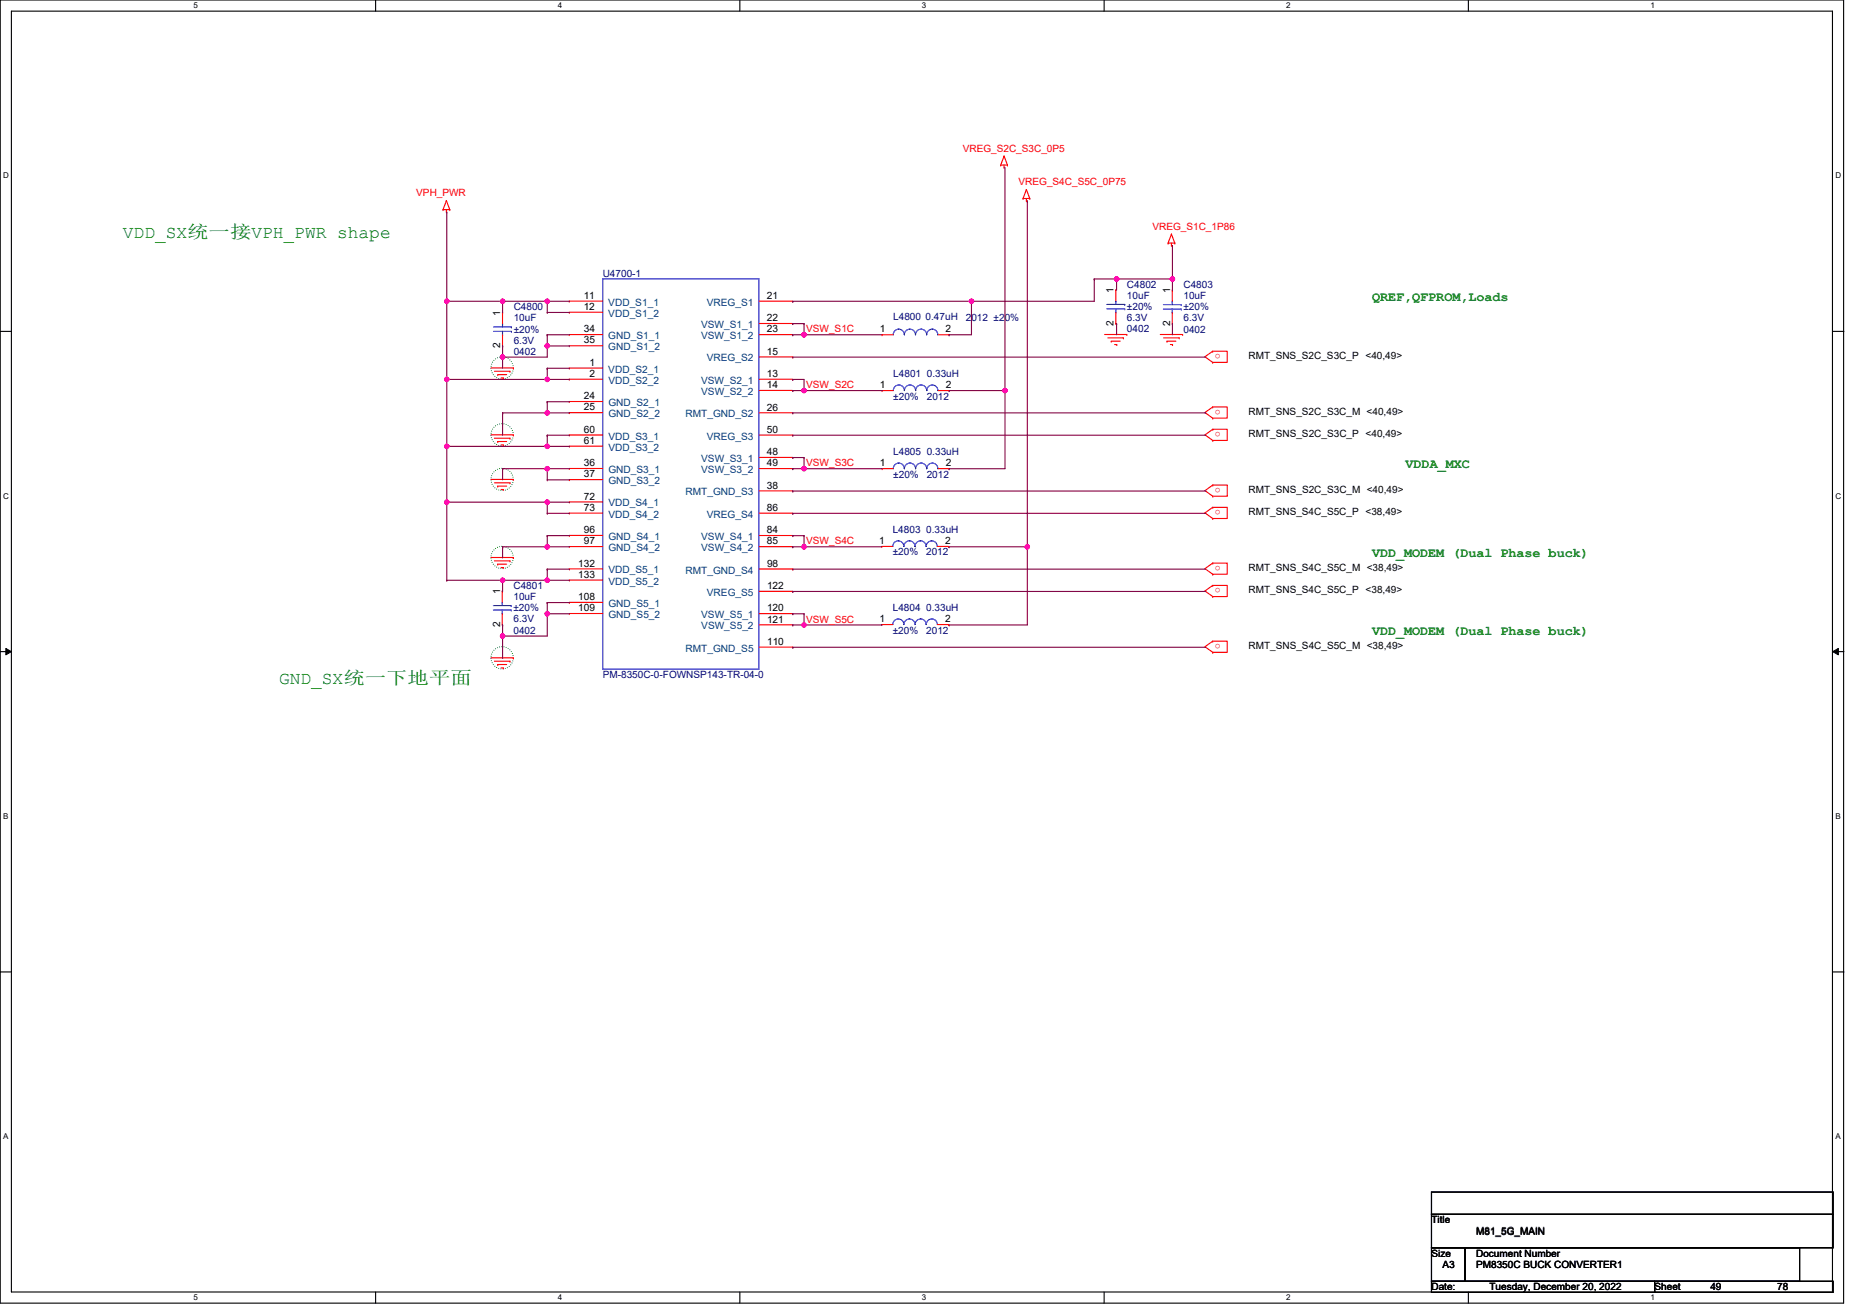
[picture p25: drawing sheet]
<svg xmlns="http://www.w3.org/2000/svg" width="297mm" height="210mm" viewBox="0 0 297 210" stroke-linecap="round" stroke-linejoin="round" font-family="sans-serif">
<defs><g id="words">
<g font-size="2.8" fill="#008000">
<text x="19.6" y="37.9">VDD_SX统级删VPH_PWR shape</text>
<text x="44.5" y="109.1">GND_SX统级电电统统</text>
</g>
<g font-size="2.1" fill="#008000">
<text x="218.8" y="48">QREF,QFPROM,Loads</text>
<text x="224.1" y="74.7">VDDA_MXC</text>
<text x="218.8" y="88.9">VDD_MODEM (Dual Phase buck)</text>
<text x="218.8" y="101.4">VDD_MODEM (Dual Phase buck)</text>
</g>
<g font-size="1.6" fill="#f00">
<text x="153.5" y="24.2">VREG_S2C_S3C_0P5</text>
<text x="162.4" y="29.5">VREG_S4C_S5C_0P75</text>
<text x="66.4" y="31.3">VPH_PWR</text>
<text x="183.8" y="36.6">VREG_S1C_1P86</text>
<text x="128.5" y="53">VSW_S1C</text>
<text x="194.6" y="56.5" transform="rotate(180 194.6 56.5)">o</text>
<text x="128.5" y="61.9">VSW_S2C</text>
<text x="194.6" y="65.4" transform="rotate(180 194.6 65.4)">o</text>
<text x="194.6" y="68.9" transform="rotate(180 194.6 68.9)">o</text>
<text x="128.5" y="74.4">VSW_S3C</text>
<text x="194.6" y="77.8" transform="rotate(180 194.6 77.8)">o</text>
<text x="194.6" y="81.4" transform="rotate(180 194.6 81.4)">o</text>
<text x="128.5" y="86.8">VSW_S4C</text>
<text x="194.6" y="90.3" transform="rotate(180 194.6 90.3)">o</text>
<text x="194.6" y="93.8" transform="rotate(180 194.6 93.8)">o</text>
<text x="128.6" y="99.3">VSW_S5C</text>
<text x="194.6" y="102.7" transform="rotate(180 194.6 102.7)">o</text>
</g>
<g font-size="1.6">
<text x="93.1" y="47.7">11</text>
<text x="122.3" y="47.7">21</text>
<text x="177.5" y="46.8" transform="rotate(-90 177.5 46.8)">1</text>
<text x="186.6" y="46.8" transform="rotate(-90 186.6 46.8)">1</text>
<text x="79.8" y="50.4" transform="rotate(-90 79.8 50.4)">1</text>
<text x="93.1" y="49.5">12</text>
<text x="93.1" y="53">34</text>
<text x="122.3" y="51.2">22</text>
<text x="122.3" y="53">23</text>
<text x="140.3" y="53">1</text>
<text x="150.8" y="53">2</text>
<text x="177.5" y="51.9" transform="rotate(-90 177.5 51.9)">2</text>
<text x="186.6" y="52" transform="rotate(-90 186.6 52)">2</text>
<text x="79.8" y="55.5" transform="rotate(-90 79.8 55.5)">2</text>
<text x="93.1" y="54.8">35</text>
<text x="94" y="58.3">1</text>
<text x="122.3" y="56.6">15</text>
<text x="199.1" y="57.3">RMT_SNS_S2C_S3C_P &lt;40,49&gt;</text>
<text x="93.1" y="63.7">24</text>
<text x="93.1" y="65.5">25</text>
<text x="94" y="60.1">2</text>
<text x="122.3" y="60.1">13</text>
<text x="122.3" y="61.9">14</text>
<text x="122.3" y="65.5">26</text>
<text x="140.3" y="61.9">1</text>
<text x="150.8" y="61.9">2</text>
<text x="93.1" y="69">60</text>
<text x="93.1" y="70.8">61</text>
<text x="122.3" y="69">50</text>
<text x="199.1" y="66.2">RMT_SNS_S2C_S3C_M &lt;40,49&gt;</text>
<text x="199.1" y="69.7">RMT_SNS_S2C_S3C_P &lt;40,49&gt;</text>
<text x="93.1" y="74.4">36</text>
<text x="93.1" y="76.1">37</text>
<text x="122.3" y="72.6">48</text>
<text x="122.3" y="74.4">49</text>
<text x="122.3" y="77.9">38</text>
<text x="140.3" y="74.4">1</text>
<text x="150.8" y="74.4">2</text>
<text x="93.1" y="79.7">72</text>
<text x="93.1" y="81.5">73</text>
<text x="122.3" y="81.5">86</text>
<text x="199.1" y="82.2">RMT_SNS_S4C_S5C_P &lt;38,49&gt;</text>
<text x="199.1" y="78.6">RMT_SNS_S2C_S3C_M &lt;40,49&gt;</text>
<text x="93.1" y="85">96</text>
<text x="93.1" y="86.8">97</text>
<text x="122.3" y="85.1">84</text>
<text x="122.3" y="86.8">85</text>
<text x="140.2" y="86.8">1</text>
<text x="150.7" y="86.8">2</text>
<text x="79.7" y="94.8" transform="rotate(-90 79.7 94.8)">1</text>
<text x="92.2" y="90.4">132</text>
<text x="92.2" y="92.2">133</text>
<text x="92.2" y="95.7">108</text>
<text x="122.3" y="90.4">98</text>
<text x="122.3" y="94">122</text>
<text x="199.1" y="91.1">RMT_SNS_S4C_S5C_M &lt;38,49&gt;</text>
<text x="199.1" y="94.6">RMT_SNS_S4C_S5C_P &lt;38,49&gt;</text>
<text x="79.7" y="100" transform="rotate(-90 79.7 100)">2</text>
<text x="92.2" y="97.5">109</text>
<text x="122.3" y="97.5">120</text>
<text x="122.3" y="99.3">121</text>
<text x="140.2" y="99.3">1</text>
<text x="150.7" y="99.3">2</text>
<text x="122.3" y="102.9">110</text>
<text x="199.1" y="103.5">RMT_SNS_S4C_S5C_M &lt;38,49&gt;</text>
<text x="228.2" y="195.1">Title</text>
<text x="235.3" y="196.9">M81_5G_MAIN</text>
<text x="228.2" y="200.5">Size</text>
<text x="230" y="202.2">A3</text>
<text x="235.3" y="200.5">Document Number</text>
<text x="235.3" y="202.2">PM8350C BUCK CONVERTER1</text>
<text x="228.2" y="205.8">Date:</text>
<text x="237.5" y="205.8">Tuesday, December 20, 2022</text>
<text x="263.8" y="205.8">Sheet</text>
<text x="272.7" y="205.8">49</text>
<text x="283.4" y="205.8">78</text>
</g>
<g font-size="1.6" fill="#000080">
<text x="96.1" y="44.1">U4700-1</text>
<text x="179.7" y="45.9">C4802</text>
<text x="179.7" y="47.7">10uF</text>
<text x="188.7" y="45.9">C4803</text>
<text x="188.7" y="47.7">10uF</text>
<text x="81.9" y="49.5">C4800</text>
<text x="81.9" y="51.3">10uF</text>
<text x="81.9" y="53">±20%</text>
<text x="142.4" y="51.1">L4800 0.47uH</text>
<text x="154" y="51.3">2012 ±20%</text>
<text x="179.7" y="53">0402</text>
<text x="179.7" y="51.2">6.3V</text>
<text x="179.7" y="49.5">±20%</text>
<text x="188.7" y="53">0402</text>
<text x="188.7" y="51.3">6.3V</text>
<text x="188.7" y="49.5">±20%</text>
<text x="81.9" y="56.6">0402</text>
<text x="81.9" y="54.8">6.3V</text>
<text x="142.4" y="60.2">L4801 0.33uH</text>
<text x="142.4" y="63.7">±20%</text>
<text x="147.8" y="63.7">2012</text>
<text x="142.4" y="72.6">L4805 0.33uH</text>
<text x="142.4" y="76.2">±20%</text>
<text x="147.8" y="76.2">2012</text>
<text x="142.3" y="85">L4803 0.33uH</text>
<text x="142.3" y="88.6">±20%</text>
<text x="147.7" y="88.6">2012</text>
<text x="81.9" y="93.9">C4801</text>
<text x="81.9" y="95.7">10uF</text>
<text x="81.9" y="101">0402</text>
<text x="81.9" y="99.3">6.3V</text>
<text x="81.9" y="97.5">±20%</text>
<text x="142.3" y="97.5">L4804 0.33uH</text>
<text x="142.3" y="101">±20%</text>
<text x="147.7" y="101">2012</text>
<text x="96.1" y="108.2">PM-8350C-0-FOWNSP143-TR-04-0</text>
</g>
<g font-size="1.6" fill="#004080">
<text x="97" y="48.8">VDD_S1_1</text>
<text x="97" y="50.5">VDD_S1_2</text>
<text x="111.8" y="52.3">VSW_S1_1</text>
<text x="112.7" y="48.8">VREG_S1</text>
<text x="97" y="54.1">GND_S1_1</text>
<text x="97" y="55.9">GND_S1_2</text>
<text x="97" y="59.4">VDD_S2_1</text>
<text x="111.8" y="54.1">VSW_S1_2</text>
<text x="112.7" y="57.7">VREG_S2</text>
<text x="97" y="61.2">VDD_S2_2</text>
<text x="97" y="64.8">GND_S2_1</text>
<text x="111.8" y="61.2">VSW_S2_1</text>
<text x="111.8" y="63">VSW_S2_2</text>
<text x="97" y="66.5">GND_S2_2</text>
<text x="97" y="70.1">VDD_S3_1</text>
<text x="97" y="71.9">VDD_S3_2</text>
<text x="109.3" y="66.6">RMT_GND_S2</text>
<text x="112.7" y="70.1">VREG_S3</text>
<text x="97" y="75.4">GND_S3_1</text>
<text x="97" y="77.2">GND_S3_2</text>
<text x="111.8" y="73.7">VSW_S3_1</text>
<text x="111.8" y="75.5">VSW_S3_2</text>
<text x="97" y="80.8">VDD_S4_1</text>
<text x="97" y="82.6">VDD_S4_2</text>
<text x="109.3" y="79">RMT_GND_S3</text>
<text x="112.7" y="82.6">VREG_S4</text>
<text x="97" y="86.1">GND_S4_1</text>
<text x="97" y="87.9">GND_S4_2</text>
<text x="111.8" y="86.1">VSW_S4_1</text>
<text x="111.8" y="87.9">VSW_S4_2</text>
<text x="97" y="91.5">VDD_S5_1</text>
<text x="97" y="93.2">VDD_S5_2</text>
<text x="109.3" y="91.5">RMT_GND_S4</text>
<text x="112.7" y="95">VREG_S5</text>
<text x="97" y="96.8">GND_S5_1</text>
<text x="97" y="98.6">GND_S5_2</text>
<text x="111.8" y="98.6">VSW_S5_1</text>
<text x="111.8" y="100.4">VSW_S5_2</text>
<text x="109.3" y="103.9">RMT_GND_S5</text>
</g>
<g font-size="1.3">
<text x="30.9" y="1.3">5</text>
<text x="88.9" y="1.3">4</text>
<text x="147" y="1.3">3</text>
<text x="205.1" y="1.3">2</text>
<text x="263.2" y="1.3">1</text>
<text x=".5" y="28.5">D</text>
<text x="292.6" y="28.5">D</text>
<text x=".5" y="79.5">C</text>
<text x="292.7" y="79.5">C</text>
<text x=".5" y="130.6">B</text>
<text x="292.7" y="130.6">B</text>
<text x=".5" y="181.7">A</text>
<text x="292.7" y="181.7">A</text>
<text x="30.9" y="207.4">5</text>
<text x="88.9" y="207.4">4</text>
<text x="147" y="207.4">3</text>
<text x="205.1" y="207.4">2</text>
<text x="263.2" y="207.4">1</text>
</g>
</g></defs>
<path d="M0 0h293.9v207.9h-293.9zM1.8 1.8h290.4v204.3h-290.4z" fill="none" stroke="#000" stroke-width=".18"/>
<g fill="#fff">
<path d="M30.9 .2h.7v1.4h-.7z"/>
<path d="M30.9 206.3h.7v1.4h-.7z"/>
</g>
<path d="M59.9 0v1.8M59.9 206.1v1.8" fill="none" stroke="#000" stroke-width=".18"/>
<g fill="#fff">
<path d="M88.9 .2h.7v1.4h-.7z"/>
<path d="M88.9 206.3h.7v1.4h-.7z"/>
</g>
<path d="M118 0v1.8M118 206.1v1.8" fill="none" stroke="#000" stroke-width=".18"/>
<g fill="#fff">
<path d="M147 .2h.7v1.4h-.7z"/>
<path d="M147 206.3h.7v1.4h-.7z"/>
</g>
<path d="M176 0v1.8M176 206.1v1.8" fill="none" stroke="#000" stroke-width=".18"/>
<g fill="#fff">
<path d="M205.1 .2h.7v1.4h-.7z"/>
<path d="M205.1 206.3h.7v1.4h-.7z"/>
</g>
<path d="M234.1 0v1.8M234.1 206.1v1.8" fill="none" stroke="#000" stroke-width=".18"/>
<g fill="#fff">
<path d="M263.2 .2h.7v1.4h-.7z"/>
<path d="M263.2 206.3h.7v1.4h-.7z"/>
<path d="M.5 27.3h.9v1.4h-.9z"/>
<path d="M292.6 27.3h1v1.4h-1z"/>
<path d="M.5 78.4h.9v1.4h-.9z"/>
<path d="M292.7 78.4h.9v1.4h-.9z"/>
</g>
<path d="M0 52.9h1.8M292.2 52.9h1.8" fill="none" stroke="#000" stroke-width=".18"/>
<g fill="#fff">
<path d="M.5 129.5h.8v1.4h-.8z"/>
<path d="M292.7 129.5h.8v1.4h-.8z"/>
</g>
<path d="M0 103.9h1.8M292.2 103.9h1.8" fill="none" stroke="#000" stroke-width=".18"/>
<path d="M.9 103.4l.9 .5-.9 .5zM292.2 103.9l.9-.5v1z" fill="#000"/>
<path d="M.9 103.4l.9 .5-.9 .5zM292.2 103.9l.9-.5v1z" fill="none" stroke="#000" stroke-width=".16"/>
<g fill="#fff">
<path d="M.5 180.6h.8v1.4h-.8z"/>
<path d="M292.7 180.6h.8v1.4h-.8z"/>
</g>
<path d="M0 155h1.8M292.2 155h1.8M228.2 190.1h64.1v3.6h-64.1zM228.2 193.7h64.1v5.3h-64.1zM228.2 199h5.4v5.4h-5.4zM233.6 199h53.3v5.4h-53.3zM228.2 204.4h35.6v1.7h-35.6zM263.8 204.4h28.5v1.7h-28.5z" fill="none" stroke="#000" stroke-width=".18"/>
<g fill="none" stroke="#008000" stroke-width=".18" stroke-dasharray="0 .4">
<circle cx="80.1" cy="58.7" r="1.78"/>
<circle cx="80.1" cy="69.4" r="1.78"/>
<circle cx="80.1" cy="76.5" r="1.78"/>
<circle cx="80.1" cy="88.9" r="1.78"/>
<circle cx="80.1" cy="104.9" r="1.78"/>
</g>
<g fill="none" stroke="#f00" stroke-width=".18">
<path d="M70.6 33.4h.1M70.6 33.4h1.1M71.2 33.8h.1M71.2 32h.1M71.2 33.4v.4M71.2 32l.5 1.4M71.2 32l-.6 1.4M71.7 33.4h.1M159.6 26.3h.1M159.6 26.3h1M160.1 26.7h.1M160.1 24.9h.1"/>
<path d="M160.1 26.3v.4M160.1 24.9l.5 1.4M160.1 24.9l-.5 1.4M160.6 26.3h.1M163.1 31.7h.1M163.1 31.7h1.1M163.7 32h.1M163.7 30.2h.1M163.7 31.7v.3M163.7 30.2l.5 1.5M163.7 30.2l-.6 1.5M164.2 31.7h.1"/>
<path d="M186.2 38.8h.1M186.2 38.8h1.1M186.8 39.1h.1M186.8 37.3h.1M186.8 38.8v.3M186.8 37.3l.5 1.5M186.8 37.3l-.6 1.5M187.3 38.8h.1M78.3 58.7h3.5M78.8 59.2h2.5M79.4 59.8h.1M79.4 59.8h1.4"/>
<path d="M80.1 49.8h.1M80.1 49.8v1.8M80.1 55.2h.1M80.1 53.4v1.8M81.3 59.2h.1M81.8 58.7h.1M90.8 48h.1M90.8 48h5.3M90.8 49.8h.1M90.8 49.8h5.3M90.8 53.4h.1M90.8 53.4h5.3"/>
<path d="M90.8 55.1h.1M90.8 55.1h5.3M90.8 58.7h.1M90.8 58.7h5.3M121 48h5.4M121 51.6h5.4M121 53.4h5.4M121 56.9h5.4M126.4 48h.1M126.4 51.6h.1M126.4 53.4h.1M126.4 56.9h.1"/>
<path d="M140.6 53.4h.1M140.6 53.4h1.8M149.5 53.4h1.8M151.3 53.4h.1M176.1 53.4h3.6M176.6 53.9h2.5M177.2 54.4h.1M177.2 54.4h1.4M177.7 55h.4M177.9 46.2h.1M177.9 46.2v1.8M177.9 51.6h.1"/>
<path d="M177.9 49.8v1.8M178.1 55h.1M179.1 53.9h.1M179.7 53.4h.1M185 53.4h3.6M185.5 53.9h2.5M186.1 54.4h.1M186.1 54.4h1.4M186.6 55h.4M186.9 46.3h.1M186.9 46.3v1.8M186.9 51.6h.1"/>
<path d="M186.9 49.8v1.8M187 55h.1M188 53.9h.1M188.6 53.4h.1M193.4 57.8h.1M193.4 56h.1M193.4 56h2.3v1.8h-2.3M193.4 56l-1.3 .9 1.3 .9M78.3 69.4h3.5M78.3 76.5h3.5M78.8 69.9h2.5M78.8 77h2.5"/>
<path d="M79.4 70.4h.1M79.4 77.5h.1M79.4 70.4h1.4M79.4 77.5h1.4M79.9 60.3h.3M79.9 71h.3M79.9 78.1h.3M80.2 60.3h.1M80.2 71h.1M80.2 78.1h.1M81.3 69.9h.1M81.3 77h.1"/>
<path d="M81.8 69.4h.1M81.8 76.5h.1M90.8 60.5h.1M90.8 60.5h5.3M90.8 64h.1M90.8 64h5.3M90.8 65.8h.1M90.8 65.8h5.3M90.8 69.4h.1M90.8 69.4h5.3M90.8 71.2h.1M90.8 71.2h5.3"/>
<path d="M90.8 74.7h.1M90.8 74.7h5.3M90.8 76.5h.1M90.8 76.5h5.3M121 60.5h5.4M121 62.3h5.4M121 65.8h5.4M121 69.4h5.4M121 73h5.4M121 74.7h5.4M121 78.3h5.4M126.4 60.5h.1"/>
<path d="M126.4 62.3h.1M126.4 65.8h.1M126.4 69.4h.1M126.4 73h.1M126.4 74.7h.1M126.4 78.3h.1M140.6 74.8h.1M140.6 74.8h1.8M140.6 62.3h.1M140.6 62.3h1.8M149.5 74.8h1.8M149.5 62.3h1.8"/>
<path d="M151.3 74.8h.1M151.3 62.3h.1M193.4 66.7h.1M193.4 64.9h.1M193.4 64.9h2.3v1.8h-2.3M193.4 64.9l-1.3 .9 1.3 .9M193.4 70.3h.1M193.4 68.5h.1M193.4 68.5h2.3v1.8h-2.3M193.4 68.5l-1.3 .9 1.3 .9M193.4 79.1h.1M193.4 77.4h.1"/>
<path d="M193.4 77.4h2.3v1.7h-2.3M193.4 77.4l-1.3 .9 1.3 .8M78.3 88.9h3.5M78.8 89.5h2.5M79.4 90h.1M79.4 90h1.4M79.9 90.5h.3M80.1 94.3h.1M80.1 94.3v1.8M80.1 99.6h.1M80.1 97.8v1.8M80.2 90.5h.1"/>
<path d="M81.3 89.5h.1M81.8 88.9h.1M90.8 80.1h.1M90.8 80.1h5.3M90.8 81.8h.1M90.8 81.8h5.3M90.8 85.4h.1M90.8 85.4h5.3M90.8 87.2h.1M90.8 87.2h5.3M90.8 90.7h.1M90.8 90.7h5.3"/>
<path d="M90.8 92.5h.1M90.8 92.5h5.3M90.8 96.1h.1M90.8 96.1h5.3M90.8 97.9h.1M90.8 97.9h5.3M121 81.9h5.4M121 85.4h5.4M121 87.2h5.4M121 90.8h5.4M121 94.3h5.4M121 97.9h5.4"/>
<path d="M121.1 99.7h5.3M126.4 81.9h.1M126.4 85.4h.1M126.4 87.2h.1M126.4 90.8h.1M126.4 94.3h.1M126.4 97.9h.1M126.4 99.7h.1M140.6 87.2h.1M140.6 87.2h1.7M140.6 99.6h.1M140.6 99.6h1.7"/>
<path d="M149.5 87.2h1.7M149.5 99.6h1.7M151.2 87.2h.1M151.2 99.6h.1M193.4 82.7h.1M193.4 80.9h.1M193.4 80.9h2.3v1.8h-2.3M193.4 80.9l-1.3 .9 1.3 .9M193.4 91.6h.1M193.4 89.8h.1M193.4 89.8h2.3v1.8h-2.3M193.4 89.8l-1.3 .9 1.3 .9"/>
<path d="M193.4 95.2h.1M193.4 93.4h.1M193.4 93.4h2.3v1.8h-2.3M193.4 93.4l-1.3 .9 1.3 .9M78.3 104.9h3.5M78.8 105.5h2.5M79.4 106h.1M79.4 106h1.4M79.9 106.5h.3M80.2 106.5h.1M81.3 105.5h.1M81.8 104.9h.1"/>
<path d="M121.1 103.2h5.3M126.4 103.2h.1M193.4 104h.1M193.4 102.3h.1M193.4 102.3h2.3v1.7h-2.3M193.4 102.3l-1.3 .9 1.3 .8"/>
</g>
<g fill="none" stroke="#00f" stroke-width=".18">
<path d="M78.7 52.1h2.8M78.7 52.9h2.8M80.1 51.6h.1M80.1 53.4h.1M80.1 51.6v.5M80.1 52.9v.5M81.5 52.1h.1M81.5 52.9h.1M96.1 44.5h24.9v62.2h-24.9zM142.4 53.4a.88 .88 0 0 1 .9-.9 .88 .88 0 0 1 .9 .9 .88 .88 0 0 1 .9-.9 .88 .88 0 0 1 .9 .9 .88 .88 0 0 1 .9-.9 .88 .88 0 0 1 .8 .9h.1a.88 .88 0 0 1 .8-.9 .88 .88 0 0 1 .9 .9M176.5 48.6h2.8M176.5 49.3h2.8"/>
<path d="M177.9 48h.1M177.9 49.8h.1M177.9 48v.6M177.9 49.3v.5M179.3 48.6h.1M179.3 49.3h.1M185.5 48.6h2.8M185.5 49.3h2.8M186.9 48.1h.1M186.9 49.8h.1M186.9 48.1v.5M186.9 49.3v.5"/>
<path d="M188.3 48.6h.1M188.3 49.3h.1M142.4 74.8a.88 .88 0 0 1 .9-.9 .88 .88 0 0 1 .9 .9 .88 .88 0 0 1 .9-.9 .88 .88 0 0 1 .9 .9 .88 .88 0 0 1 .9-.9 .88 .88 0 0 1 .9 .9 .88 .88 0 0 1 .9-.9 .88 .88 0 0 1 .8 .9M142.4 62.3a.88 .88 0 0 1 .9-.9 .88 .88 0 0 1 .9 .9 .88 .88 0 0 1 .9-.9 .88 .88 0 0 1 .9 .9 .88 .88 0 0 1 .9-.9 .88 .88 0 0 1 .9 .9 .88 .88 0 0 1 .9-.9 .88 .88 0 0 1 .8 .9M78.7 96.6h2.8M78.7 97.3h2.8M80.1 96.1h.1M80.1 97.8h.1M80.1 96.1v.5M80.1 97.3v.5M81.5 96.6h.1M81.5 97.3h.1"/>
<path d="M142.3 87.2a.88 .88 0 0 1 .9-.9 .88 .88 0 0 1 .9 .9 .88 .88 0 0 1 .9-.9 .88 .88 0 0 1 .9 .9 .88 .88 0 0 1 .9-.9 .88 .88 0 0 1 .9 .9 .88 .88 0 0 1 .9-.9 .88 .88 0 0 1 .8 .9M142.3 99.6a.88 .88 0 0 1 .9-.9 .88 .88 0 0 1 .9 .9 .88 .88 0 0 1 .9-.9 .88 .88 0 0 1 .9 .9 .88 .88 0 0 1 .9-.9 .88 .88 0 0 1 .9 .9 .88 .88 0 0 1 .9-.9 .88 .88 0 0 1 .9 .9"/>
</g>
<path d="M160.2 26.7v35.6M160.2 62.3h.1" fill="none" stroke="#800040" stroke-width=".18"/>
<circle cx="160.2" cy="62.3" r=".35" fill="#f0f"/>
<circle cx="160.2" cy="62.3" r=".35" fill="none" stroke="#f0f" stroke-width=".18"/>
<path d="M71.2 33.8h.1M71.2 33.8v26.7M71.2 48.1h.1" fill="none" stroke="#800040" stroke-width=".18"/>
<circle cx="71.2" cy="48.1" r=".35" fill="#f0f"/>
<circle cx="71.2" cy="48.1" r=".35" fill="none" stroke="#f0f" stroke-width=".18"/>
<path d="M71.2 48.1h.1M71.2 48.1h8.9" fill="none" stroke="#800040" stroke-width=".18"/>
<circle cx="80.1" cy="48.1" r=".35" fill="#f0f"/>
<circle cx="80.1" cy="48.1" r=".35" fill="none" stroke="#f0f" stroke-width=".18"/>
<path d="M80.1 48.1h.1M80.1 48.1h10.7M80.1 48.1v1.7M87.3 48.1h.1M87.3 48.1v1.7" fill="none" stroke="#800040" stroke-width=".18"/>
<circle cx="87.3" cy="48.1" r=".35" fill="#f0f"/>
<circle cx="87.3" cy="48.1" r=".35" fill="none" stroke="#f0f" stroke-width=".18"/>
<path d="M126.4 48.1h.1M126.4 48.1h28.5" fill="none" stroke="#800040" stroke-width=".18"/>
<circle cx="154.9" cy="48.1" r=".35" fill="#f0f"/>
<circle cx="154.9" cy="48.1" r=".35" fill="none" stroke="#f0f" stroke-width=".18"/>
<path d="M87.3 49.8h.1M87.3 53.4h.1M87.3 49.8h3.5M87.3 53.4h3.5M87.3 53.4v1.8M126.4 51.6h.1M126.4 51.6h1.8" fill="none" stroke="#800040" stroke-width=".18"/>
<circle cx="87.3" cy="55.2" r=".35" fill="#f0f"/>
<circle cx="87.3" cy="55.2" r=".35" fill="none" stroke="#f0f" stroke-width=".18"/>
<path d="M126.4 53.4h.1M126.4 53.4h14.3M128.2 53.4h.1" fill="none" stroke="#800040" stroke-width=".18"/>
<circle cx="128.2" cy="53.4" r=".35" fill="#f0f"/>
<circle cx="128.2" cy="53.4" r=".35" fill="none" stroke="#f0f" stroke-width=".18"/>
<path d="M80.1 55.2h.1M80.1 55.2v1.8M151.3 53.4h.1M151.3 53.4h3.6M154.9 48.1h.1M154.9 48.1h19.6" fill="none" stroke="#800040" stroke-width=".18"/>
<circle cx="80.1" cy="57" r=".35" fill="#f0f"/>
<circle cx="80.1" cy="57" r=".35" fill="none" stroke="#f0f" stroke-width=".18"/>
<path d="M80.1 57h.1M80.1 57v1.7M87.3 55.2h.1M87.3 58.7h.1M87.3 55.2v1.8h-7.2M87.3 58.7v1.8h-16.1M87.3 55.2h3.5M87.3 58.7h3.5M71.2 60.5h.1M71.2 60.5v10.7" fill="none" stroke="#800040" stroke-width=".18"/>
<circle cx="87.3" cy="60.5" r=".35" fill="#f0f"/>
<circle cx="87.3" cy="60.5" r=".35" fill="none" stroke="#f0f" stroke-width=".18"/>
<circle cx="71.2" cy="60.5" r=".35" fill="#f0f"/>
<circle cx="71.2" cy="60.5" r=".35" fill="none" stroke="#f0f" stroke-width=".18"/>
<path d="M87.3 60.5h.1M87.3 64.1h.1M87.3 60.5h3.5M87.3 64.1h3.5M87.3 64.1v1.8M126.4 62.3h.1M126.4 62.3h1.8" fill="none" stroke="#800040" stroke-width=".18"/>
<circle cx="87.3" cy="65.9" r=".35" fill="#f0f"/>
<circle cx="87.3" cy="65.9" r=".35" fill="none" stroke="#f0f" stroke-width=".18"/>
<g fill="none" stroke="#800040" stroke-width=".18">
<path d="M71.2 71.2h.1M71.2 71.2v8.9M80.1 65.9h.1M80.1 65.9v3.5M80.1 65.9h10.7M87.3 65.9h.1M87.3 69.4h.1M87.3 69.4h3.5M87.3 69.4v1.8h-16.1M126.4 65.9h.1M126.4 69.4h.1M126.4 65.9h65.9"/>
<path d="M126.4 69.4h65.9"/>
</g>
<circle cx="87.3" cy="71.2" r=".35" fill="#f0f"/>
<circle cx="87.3" cy="71.2" r=".35" fill="none" stroke="#f0f" stroke-width=".18"/>
<circle cx="71.2" cy="71.2" r=".35" fill="#f0f"/>
<circle cx="71.2" cy="71.2" r=".35" fill="none" stroke="#f0f" stroke-width=".18"/>
<path d="M80.1 74.8h.1M80.1 74.8h10.7M80.1 74.8v1.7M87.3 71.2h.1M87.3 74.8h.1M87.3 71.2h3.5M87.3 74.8v1.7M126.4 74.8h.1M126.4 74.8h1.8" fill="none" stroke="#800040" stroke-width=".18"/>
<circle cx="87.3" cy="74.8" r=".35" fill="#f0f"/>
<circle cx="87.3" cy="74.8" r=".35" fill="none" stroke="#f0f" stroke-width=".18"/>
<path d="M87.3 76.5h.1M87.3 76.5h3.5M71.2 80.1h.1M71.2 80.1v12.5M71.2 80.1h16.1" fill="none" stroke="#800040" stroke-width=".18"/>
<circle cx="87.3" cy="80.1" r=".35" fill="#f0f"/>
<circle cx="87.3" cy="80.1" r=".35" fill="none" stroke="#f0f" stroke-width=".18"/>
<circle cx="71.2" cy="80.1" r=".35" fill="#f0f"/>
<circle cx="71.2" cy="80.1" r=".35" fill="none" stroke="#f0f" stroke-width=".18"/>
<path d="M87.3 80.1h.1M87.3 81.9h.1M87.3 85.4h.1M87.3 80.1v1.8M87.3 85.4v1.8M87.3 80.1h3.5M87.3 81.9h3.5M87.3 85.4h3.5" fill="none" stroke="#800040" stroke-width=".18"/>
<circle cx="87.3" cy="87.2" r=".35" fill="#f0f"/>
<circle cx="87.3" cy="87.2" r=".35" fill="none" stroke="#f0f" stroke-width=".18"/>
<path d="M71.2 92.6h.1M71.2 92.6h8.9M80.1 87.2h.1M80.1 87.2h10.7M80.1 87.2v1.8M87.3 87.2h.1M87.3 90.8h.1M87.3 90.8h3.5M87.3 90.8v1.8" fill="none" stroke="#800040" stroke-width=".18"/>
<circle cx="80.1" cy="92.6" r=".35" fill="#f0f"/>
<circle cx="80.1" cy="92.6" r=".35" fill="none" stroke="#f0f" stroke-width=".18"/>
<path d="M87.3 92.6h.1M87.3 92.6h3.5" fill="none" stroke="#800040" stroke-width=".18"/>
<circle cx="87.3" cy="92.6" r=".35" fill="#f0f"/>
<circle cx="87.3" cy="92.6" r=".35" fill="none" stroke="#f0f" stroke-width=".18"/>
<path d="M80.1 101.5h.1M80.1 101.5v3.5" fill="none" stroke="#800040" stroke-width=".18"/>
<circle cx="80.1" cy="101.5" r=".35" fill="#f0f"/>
<circle cx="80.1" cy="101.5" r=".35" fill="none" stroke="#f0f" stroke-width=".18"/>
<path d="M80.1 92.6h.1M80.1 99.7h.1M80.1 92.6v1.7M80.1 99.7v1.8M80.1 92.6h7.2M87.3 96.1h.1M87.3 97.9h.1M87.3 96.1v1.8M87.3 96.1h3.5M87.3 97.9h3.5M80.1 101.5h.1M80.1 101.5h7.2" fill="none" stroke="#800040" stroke-width=".18"/>
<circle cx="87.3" cy="97.9" r=".35" fill="#f0f"/>
<circle cx="87.3" cy="97.9" r=".35" fill="none" stroke="#f0f" stroke-width=".18"/>
<path d="M186.9 39.2h.1M186.9 39.2v5.3h-12.4M154.9 48.1h.1M154.9 48.1v5.3M174.5 44.5h.1M174.5 44.5v3.6M178 44.5h.1M178 44.5v1.8M87.3 97.9h.1M87.3 97.9v3.6" fill="none" stroke="#800040" stroke-width=".18"/>
<circle cx="186.9" cy="44.5" r=".35" fill="#f0f"/>
<circle cx="186.9" cy="44.5" r=".35" fill="none" stroke="#f0f" stroke-width=".18"/>
<circle cx="178" cy="44.5" r=".35" fill="#f0f"/>
<circle cx="178" cy="44.5" r=".35" fill="none" stroke="#f0f" stroke-width=".18"/>
<path d="M126.4 57h.1M126.4 57h65.9M178 51.6h.1M178 51.6v1.8M186.9 44.5h.1M186.9 51.6h.1M186.9 44.5v1.8M186.9 51.6v1.8M126.4 60.5h.1M126.4 60.5h1.8M128.2 62.3h.1M128.2 62.3h12.5" fill="none" stroke="#800040" stroke-width=".18"/>
<circle cx="128.2" cy="62.3" r=".35" fill="#f0f"/>
<circle cx="128.2" cy="62.3" r=".35" fill="none" stroke="#f0f" stroke-width=".18"/>
<path d="M126.4 73h.1M126.4 73h1.8M128.2 74.8h.1M128.2 74.8h12.5M151.3 62.3h.1M151.3 62.3h8.9" fill="none" stroke="#800040" stroke-width=".18"/>
<circle cx="128.2" cy="74.8" r=".35" fill="#f0f"/>
<circle cx="128.2" cy="74.8" r=".35" fill="none" stroke="#f0f" stroke-width=".18"/>
<g fill="none" stroke="#800040" stroke-width=".18">
<path d="M126.4 78.3h.1M126.4 78.3h65.9M128.2 73h.1M128.2 73v1.8M151.3 74.8h.1M151.3 74.8h8.9M126.4 81.9h.1M126.4 85.4h.1M126.4 87.2h.1M126.4 81.9h65.9M126.4 85.4h1.8M126.4 87.2h14.3"/>
<path d="M128.2 85.4h.1M128.2 87.2h.1M128.2 85.4v1.8"/>
</g>
<circle cx="128.2" cy="87.2" r=".35" fill="#f0f"/>
<circle cx="128.2" cy="87.2" r=".35" fill="none" stroke="#f0f" stroke-width=".18"/>
<path d="M126.4 90.8h.1M126.4 94.3h.1M126.4 99.7h.1M126.4 90.8h65.9M126.4 94.3h65.9M126.4 99.7h14.3M128.2 97.9h.1M128.2 99.7h.1M128.2 97.9v1.8M151.3 87.2h.1M151.3 87.2h12.5" fill="none" stroke="#800040" stroke-width=".18"/>
<circle cx="128.2" cy="99.7" r=".35" fill="#f0f"/>
<circle cx="128.2" cy="99.7" r=".35" fill="none" stroke="#f0f" stroke-width=".18"/>
<path d="M163.8 32h.1M163.8 32v55.2M128.2 51.6h.1M128.2 51.6v1.8M126.4 97.9h.1M126.4 97.9h1.8M151.3 99.7h.1M151.3 99.7h12.5M126.4 103.2h.1M126.4 103.2h65.9" fill="none" stroke="#800040" stroke-width=".18"/>
<circle cx="163.8" cy="87.2" r=".35" fill="#f0f"/>
<circle cx="163.8" cy="87.2" r=".35" fill="none" stroke="#f0f" stroke-width=".18"/>
<path d="M128.2 62.3h.1M128.2 60.5v1.8M160.2 62.3h.1M160.2 62.3v12.5M163.8 87.2h.1M163.8 87.2v12.5" fill="none" stroke="#800040" stroke-width=".18"/>
<circle cx="160.2" cy="62.3" r=".35" fill="#f0f"/>
<circle cx="160.2" cy="62.3" r=".35" fill="none" stroke="#f0f" stroke-width=".18"/>
<circle cx="71.2" cy="48.1" r=".35" fill="#f0f"/>
<circle cx="71.2" cy="48.1" r=".35" fill="none" stroke="#f0f" stroke-width=".18"/>
<circle cx="80.1" cy="48.1" r=".35" fill="#f0f"/>
<circle cx="80.1" cy="48.1" r=".35" fill="none" stroke="#f0f" stroke-width=".18"/>
<circle cx="87.3" cy="48.1" r=".35" fill="#f0f"/>
<circle cx="87.3" cy="48.1" r=".35" fill="none" stroke="#f0f" stroke-width=".18"/>
<circle cx="154.9" cy="48.1" r=".35" fill="#f0f"/>
<circle cx="154.9" cy="48.1" r=".35" fill="none" stroke="#f0f" stroke-width=".18"/>
<circle cx="87.3" cy="55.2" r=".35" fill="#f0f"/>
<circle cx="87.3" cy="55.2" r=".35" fill="none" stroke="#f0f" stroke-width=".18"/>
<circle cx="128.2" cy="53.4" r=".35" fill="#f0f"/>
<circle cx="128.2" cy="53.4" r=".35" fill="none" stroke="#f0f" stroke-width=".18"/>
<circle cx="80.1" cy="57" r=".35" fill="#f0f"/>
<circle cx="80.1" cy="57" r=".35" fill="none" stroke="#f0f" stroke-width=".18"/>
<circle cx="87.3" cy="60.5" r=".35" fill="#f0f"/>
<circle cx="87.3" cy="60.5" r=".35" fill="none" stroke="#f0f" stroke-width=".18"/>
<circle cx="71.2" cy="60.5" r=".35" fill="#f0f"/>
<circle cx="71.2" cy="60.5" r=".35" fill="none" stroke="#f0f" stroke-width=".18"/>
<circle cx="87.3" cy="65.9" r=".35" fill="#f0f"/>
<circle cx="87.3" cy="65.9" r=".35" fill="none" stroke="#f0f" stroke-width=".18"/>
<circle cx="87.3" cy="71.2" r=".35" fill="#f0f"/>
<circle cx="87.3" cy="71.2" r=".35" fill="none" stroke="#f0f" stroke-width=".18"/>
<circle cx="71.2" cy="71.2" r=".35" fill="#f0f"/>
<circle cx="71.2" cy="71.2" r=".35" fill="none" stroke="#f0f" stroke-width=".18"/>
<circle cx="87.3" cy="74.8" r=".35" fill="#f0f"/>
<circle cx="87.3" cy="74.8" r=".35" fill="none" stroke="#f0f" stroke-width=".18"/>
<circle cx="87.3" cy="80.1" r=".35" fill="#f0f"/>
<circle cx="87.3" cy="80.1" r=".35" fill="none" stroke="#f0f" stroke-width=".18"/>
<circle cx="71.2" cy="80.1" r=".35" fill="#f0f"/>
<circle cx="71.2" cy="80.1" r=".35" fill="none" stroke="#f0f" stroke-width=".18"/>
<circle cx="87.3" cy="87.2" r=".35" fill="#f0f"/>
<circle cx="87.3" cy="87.2" r=".35" fill="none" stroke="#f0f" stroke-width=".18"/>
<circle cx="80.1" cy="92.6" r=".35" fill="#f0f"/>
<circle cx="80.1" cy="92.6" r=".35" fill="none" stroke="#f0f" stroke-width=".18"/>
<circle cx="87.3" cy="92.6" r=".35" fill="#f0f"/>
<circle cx="87.3" cy="92.6" r=".35" fill="none" stroke="#f0f" stroke-width=".18"/>
<circle cx="80.1" cy="101.5" r=".35" fill="#f0f"/>
<circle cx="80.1" cy="101.5" r=".35" fill="none" stroke="#f0f" stroke-width=".18"/>
<circle cx="87.3" cy="97.9" r=".35" fill="#f0f"/>
<circle cx="87.3" cy="97.9" r=".35" fill="none" stroke="#f0f" stroke-width=".18"/>
<circle cx="186.9" cy="44.5" r=".35" fill="#f0f"/>
<circle cx="186.9" cy="44.5" r=".35" fill="none" stroke="#f0f" stroke-width=".18"/>
<circle cx="178" cy="44.5" r=".35" fill="#f0f"/>
<circle cx="178" cy="44.5" r=".35" fill="none" stroke="#f0f" stroke-width=".18"/>
<circle cx="128.2" cy="62.3" r=".35" fill="#f0f"/>
<circle cx="128.2" cy="62.3" r=".35" fill="none" stroke="#f0f" stroke-width=".18"/>
<circle cx="128.2" cy="74.8" r=".35" fill="#f0f"/>
<circle cx="128.2" cy="74.8" r=".35" fill="none" stroke="#f0f" stroke-width=".18"/>
<circle cx="128.2" cy="87.2" r=".35" fill="#f0f"/>
<circle cx="128.2" cy="87.2" r=".35" fill="none" stroke="#f0f" stroke-width=".18"/>
<circle cx="128.2" cy="99.7" r=".35" fill="#f0f"/>
<circle cx="128.2" cy="99.7" r=".35" fill="none" stroke="#f0f" stroke-width=".18"/>
<circle cx="163.8" cy="87.2" r=".35" fill="#f0f"/>
<circle cx="163.8" cy="87.2" r=".35" fill="none" stroke="#f0f" stroke-width=".18"/>
<use href="#words"/>
</svg>
